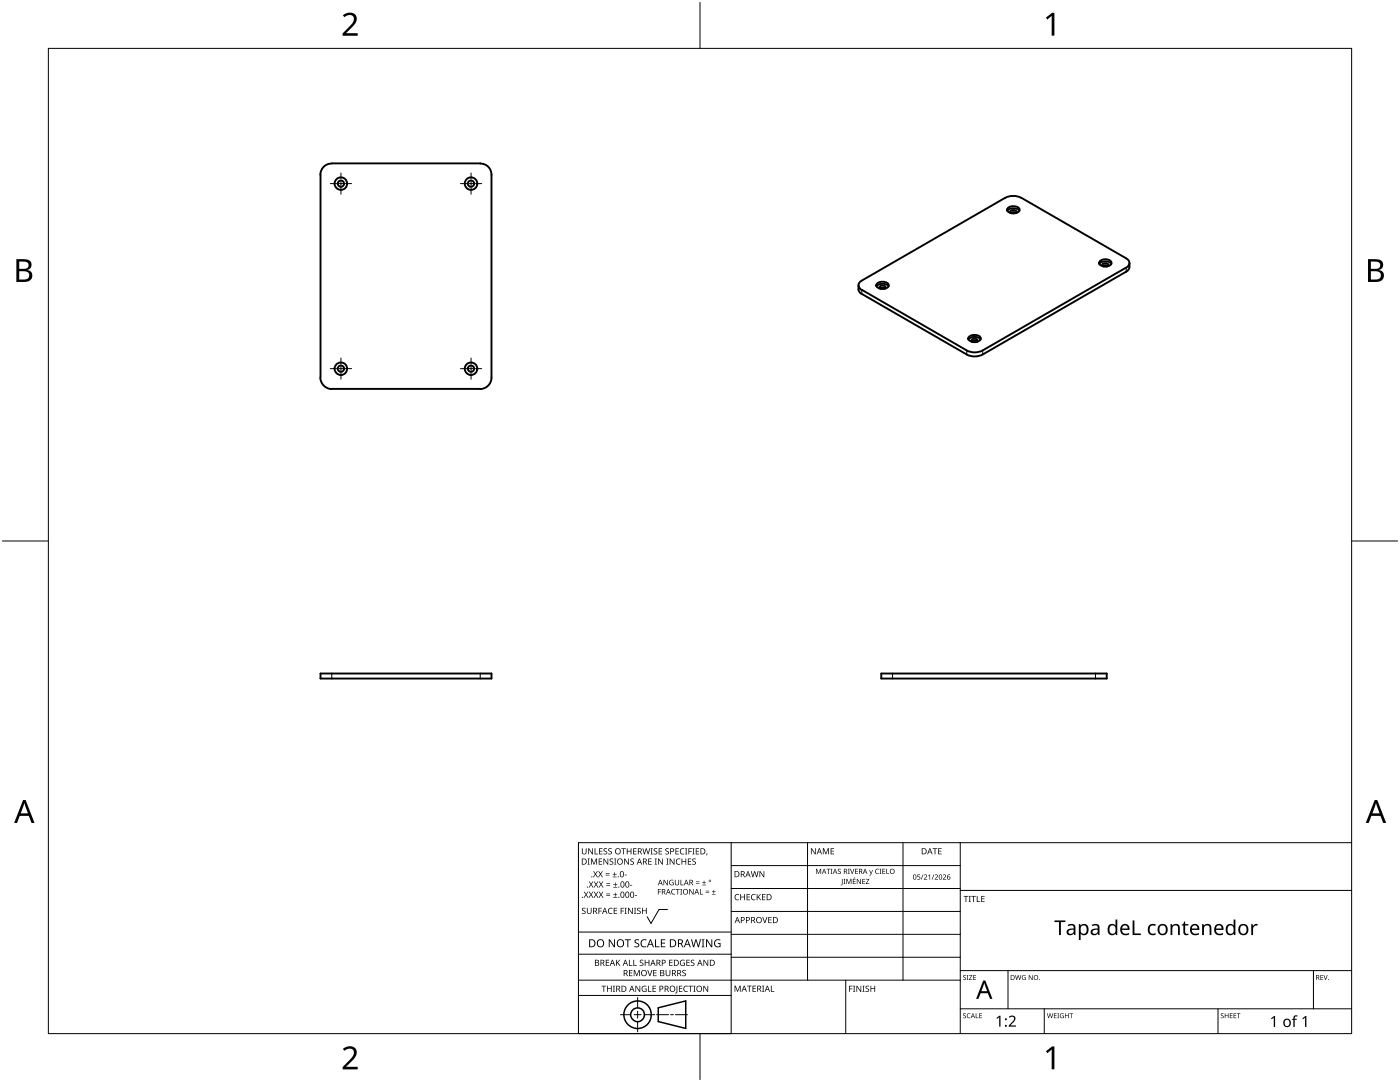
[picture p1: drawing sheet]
<svg xmlns="http://www.w3.org/2000/svg" width="279mm" height="216mm" viewBox="0 0 279 216" stroke-linecap="round" stroke-linejoin="round" font-family="sans-serif">
<g fill="none" stroke="#000" stroke-width=".38">
<path d="M64 34.8v40.5M66.2 32.6a2.25 2.25 0 0 0-2.3 2.3M66.2 32.6h29.6M95.8 32.6a2.2 2.2 0 0 1 2.3 2.3M98.1 34.8v40.6a2.32 2.32 0 0 1-2.3 2.2M200.6 39.5a3.5 3.5 0 0 1 3.2 0M200.6 39.5l-28.6 16.5M203.8 39.5l20.9 12.1a1 1 0 0 1 .7 .9 1 1 0 0 1-.7 .9M171.3 56.9a1.51 1.51 0 0 0 .7 1.8M172 56a1 1 0 0 0-.7 .9 1 1 0 0 0 .7 1M172 58.6l20.9 12.1a3.5 3.5 0 0 0 3.2 0M172 57.8l20.9 12.1"/>
<path d="M174.9 57.2a1.69 1.69 0 0 1 2.4 0M175 56.7a1.5 1.5 0 0 1 2.4 .2 1.44 1.44 0 0 1-2.5 0zM175.6 57.6l.5-.2 .5 .2M175.7 57.6l-.1-.1a.57 .57 0 0 1 .5-.5 .57 .57 0 0 1 .6 .5l-.2 .1M201 42.1a1.64 1.64 0 0 1 2.4 0M201.1 41.6a1.78 1.78 0 0 1 2.3 0l.1 .3a1.48 1.48 0 0 1-2.5 0zM201.7 42.5l.5-.2 .5 .2M201.8 42.5l-.2-.2a.72 .72 0 0 1 1.3 0l-.3 .2M219.4 52.7a1.69 1.69 0 0 1 2.4 0M219.4 52.2a1.44 1.44 0 0 1 2.4 .3 1.44 1.44 0 0 1-2.5 0zM220.1 53.1l.5-.2 .5 .2M220.2 53.2l-.2-.3a.73 .73 0 0 1 1.2 0l-.2 .3"/>
<path d="M224.8 54.2l-28.7 16.5M224.8 53.4l-28.7 16.5M225.4 53.3a1.07 1.07 0 0 1-.7 .9M225.4 52.5v.8M63.9 75.4a2.38 2.38 0 0 0 2.3 2.2M95.8 77.6h-29.6M192.9 69.9a3.5 3.5 0 0 0 3.2 0M193.3 67.7a1.64 1.64 0 0 1 2.4 0M193.3 67.3a1.52 1.52 0 0 1 2.4 .3 1.48 1.48 0 0 1-2.5 0zM194 68.2l.5-.2 .5 .2M194.1 68.2l-.3-.3a.76 .76 0 0 1 1.3 0l-.2 .3M64 134.4h34.1v1h-34.1z"/>
<path d="M175.9 134.4h45v1h-45z"/>
<circle cx="68" cy="36.6" r="1.24"/>
<circle cx="68" cy="36.6" r=".63"/>
<circle cx="94" cy="36.6" r=".62"/>
<circle cx="94" cy="36.6" r="1.25"/>
<circle cx="68" cy="73.6" r="1.24"/>
<circle cx="68" cy="73.6" r=".63"/>
<circle cx="94" cy="73.6" r=".64"/>
<circle cx="94" cy="73.6" r="1.25"/>
</g>
<path d="M172 57.8v.8M224.8 53.4v.8M192.9 69.9v.8M196.1 69.9v.8M66.2 134.4v1M95.8 134.4v1M178.1 134.4v1M218.6 134.4v1" fill="none" stroke="#000" stroke-width=".2"/>
<path d="M9.7 9.7h260v196.5h-260z" fill="none" stroke="#000" stroke-width=".2"/>
<path d="M139.7 .5v9.2M.5 108h9.2M269.7 108h9.2M139.7 206.2v9.2" fill="none" stroke="#000" stroke-width=".2"/>
<g fill="#000">
<path d="M68.4 3.1a1.64 1.64 0 0 1 2.8 .4 2.52 2.52 0 0 1-1.2 2.2l-.9 .9h2.3v.5h-3v-.4l1.2-1.2a1.95 1.95 0 0 0 .9-2.2 1.23 1.23 0 0 0-1.8 .1zM208.7 3.5l1.3-.9h.4v4.5h-.5v-4l-.9 .8zM68.4 209.3a1.64 1.64 0 0 1 2.8 .4 2.52 2.52 0 0 1-1.2 2.2l-.9 1h2.3v.5h-3v-.5l1.2-1.2a1.95 1.95 0 0 0 .9-2.1 1.23 1.23 0 0 0-1.8 .1zM208.7 209.8l1.3-1h.4v4.6h-.5v-4l-.9 .7z"/>
<path d="M3.3 51.7h1.3a1.28 1.28 0 0 1 1.7 1.3 1.04 1.04 0 0 1-.9 .9 1.23 1.23 0 0 1 1 1.5 1.23 1.23 0 0 1-1.5 .9h-1.6zM3.8 54.1v1.7h1a.86 .86 0 0 0 1-.9 .86 .86 0 0 0-1.1-.8zM3.8 52.2v1.4h.9a.78 .78 0 0 0 1-.7 .78 .78 0 0 0-1.1-.7z"/>
<path d="M273 51.7h1.3a1.28 1.28 0 0 1 1.7 1.3 1.04 1.04 0 0 1-.8 .9 1.23 1.23 0 0 1 1 1.5 1.23 1.23 0 0 1-1.6 .9h-1.6zM273.6 54.1v1.7h.9a.86 .86 0 0 0 1.1-.9 .86 .86 0 0 0-1.1-.8zM273.6 52.2v1.4h.8a.78 .78 0 0 0 1-.7 .78 .78 0 0 0-1.1-.7z"/>
<path d="M4.6 159.6h.5l1.8 4.6h-.6l-.6-1.4h-1.8l-.5 1.4h-.6zM4.8 160.2l-.7 2.1h1.5z"/>
<path d="M274.3 159.6h.6l1.7 4.6h-.6l-.5-1.4h-1.8l-.6 1.4h-.5zM274.6 160.2l-.7 2.1h1.4z"/>
</g>
<g fill="none" stroke="#000" stroke-width=".2">
<path d="M145.9 168.1v38.1h-30.5v-38.1h154.3M145.9 172.7h45.7M145.9 177.3h45.7M161.2 168.1v27.5M180.2 168.1v27.5M191.6 168.1v38.1M191.6 177.7h78.1M115.4 198.6h30.5M115.4 195.6h76.2M115.4 190.4h30.5M115.4 186h30.5M127.3 199v2.1"/>
<path d="M133.2 181.5h-1.7l-1.6 2.8-.7-1.4M145.9 181.9h45.7M145.9 186.4h45.7M145.9 191h45.7M168.8 195.6v10.6M191.6 193.7h78.1M201.2 193.7v7.6M262.1 193.7v7.6M123.8 202.5h2.1M126.6 202.5h1.3M127.3 201.8v1.4M127.3 203.8v2.1"/>
<path d="M128.6 202.5h2.1M131 202.5h2.4M133.8 202.5h.6M134.8 202.5h2.4M191.6 201.3h78.1M208.4 201.3v4.9M243.1 201.3v4.9"/>
</g>
<g fill="#000">
<path d="M116.1 169.3h.2v.8a.32 .32 0 0 0 .3 .3 .32 .32 0 0 0 .3-.3v-.8h.2v.8a.47 .47 0 0 1-.5 .4 .47 .47 0 0 1-.5-.5zM116.5 177.9h.2l.3 .5 .3-.5h.1l-.4 .6 .4 .6h-.1l-.3-.5-.4 .5h-.1l.4-.6zM117.3 171.3h.4l-.1 .1v1l.1 .1h-.4l.1-.1v-1zM117.4 169.3h.2l.6 1v-1h.1v1.2h-.1l-.7-1v1h-.1zM117.5 177.9h.2l.3 .5 .3-.5h.1l-.4 .6 .4 .6h-.1l-.4-.5-.3 .5h-.1l.4-.6zM117.5 175.9h.2l.3 .5 .3-.5h.1l-.4 .6 .5 .6h-.2l-.3-.5-.4 .5h-.1l.4-.6zM117.9 171.3h.3l.3 1 .4-1h.3v1.2h-.2v-1l-.4 1h-.1l-.4-1v1h-.2zM118.7 169.3h.1v1h.6v.2h-.7zM118.4 173.8h.1l.3 .5 .3-.5h.2l-.4 .6 .4 .7h-.1l-.4-.6-.3 .6h-.1l.4-.7zM118.5 177.9h.2l.2 .5 .3-.5h.2l-.4 .6 .4 .6h-.1l-.4-.5-.3 .5h-.1l.4-.6zM118.5 175.9h.2l.3 .5 .3-.5h.1l-.4 .6 .4 .6h-.1l-.3-.5-.4 .5h-.1l.4-.6zM119.5 171.3h.7v.1h-.6v.4h.5v.2h-.5v.4h.6v.1h-.7z"/>
<path d="M119.6 169.3h.6v.1h-.5v.4h.5v.1h-.5v.4h.5v.2h-.6zM119.4 173.8h.1l.3 .5 .3-.5h.2l-.4 .6 .4 .7h-.1l-.4-.6-.3 .6h-.2l.5-.7zM119.5 177.9h.1l.3 .5 .3-.5h.2l-.4 .6 .4 .6h-.1l-.4-.5-.3 .5h-.1l.4-.6zM119.5 175.9h.2l.3 .5 .3-.5h.1l-.4 .6 .4 .6h-.1l-.4-.5-.3 .5h-.1l.4-.6zM120.9 174.6h.8v.1h-.8zM120.9 174.2h.8v.1h-.8zM121 178.7h.8v.1h-.8zM121 178.3h.8v.1h-.8zM121 176.6h.8v.1h-.8zM121 176.3h.8v.1h-.8zM120.5 169.4l.4-.1h.3l-.1 .1a.25 .25 0 0 0-.4-.1 .25 .25 0 0 0 0 .4l.4 .3 .1 .2-.3 .3-.5-.1v-.1h.2a.27 .27 0 0 0 .4-.1 .27 .27 0 0 0-.3-.3l-.2-.2zM120.4 171.3h.2l.7 1-.1-1h.2v1.2h-.2l-.6-1v1h-.2z"/>
<path d="M121.4 169.4l.5-.1h.2v.1a.25 .25 0 0 0-.4-.1 .25 .25 0 0 0 0 .4l.4 .3v.2l-.2 .3-.5-.1v-.1h.1a.27 .27 0 0 0 .5-.1 .27 .27 0 0 0-.4-.3l-.2-.2zM122.3 174.9h.8v.2h-.8zM122.4 179h.8v.1h-.8zM122.4 177h.8v.1h-.8zM121.7 171.4l.4-.1 .3 .1-.1 .1a.25 .25 0 0 0-.4-.1 .25 .25 0 0 0 0 .4 .42 .42 0 0 1 .5 .5 .42 .42 0 0 1-.7 .2l-.1-.2 .2 .1a.27 .27 0 0 0 .5-.2 .27 .27 0 0 0-.4-.3l-.2-.2zM122.6 174h.1v.4h.4v.1h-.4v.4h-.1v-.4h-.3v-.1h.3zM122.7 178.1h.1v.4h.4v.1h-.4v.3h-.1v-.3h-.3v-.1h.3zM122.7 176.1h.2v.3h.3v.2h-.3v.3h-.2v-.3h-.3v-.2h.3zM122.6 171.3h.4l-.1 .1v1l.1 .1h-.4l.1-.1v-1zM124 169.3h.9v.1h-.4v1.1h-.1v-1.1h-.4zM124.7 174.5h.4v.2h-.4zM124.6 171.3h.1l.7 1v-1h.1v1.2h-.2l-.6-1v1h-.1z"/>
<path d="M125.7 176.6h.5v.1h-.5zM125.1 169.3h.1v.5h.7v-.5h.1v1.2h-.1v-.6h-.7v.6h-.1zM125.8 171.4l.5-.1 .2 .1v.1a.25 .25 0 0 0-.4-.1 .25 .25 0 0 0 0 .4 .42 .42 0 0 1 .4 .5 .42 .42 0 0 1-.7 .2v-.2l.1 .1a.27 .27 0 0 0 .5-.2 .27 .27 0 0 0-.4-.3l-.2-.2zM126.7 178.6h.4v.2h-.4zM126.4 169.3h.6v.1h-.5v.4h.5v.1h-.5v.4h.5v.2h-.6zM128.2 169.3h.2l.2 1 .3-1h.2l.2 1 .3-1h.1l-.3 1.2h-.1l-.3-1.1-.3 1.1h-.2zM129.4 171.3h.7v.1h-.6v.4h.5v.2h-.5v.4h.6v.1h-.7zM129.8 169.3h.5l-.2 .1v1l.2 .1h-.5l.2-.1v-1zM130.7 171.3h.4l-.1 .1v1l.1 .1h-.4l.1-.1v-1zM130.5 169.4l.4-.1h.3l-.1 .1a.25 .25 0 0 0-.4-.1 .25 .25 0 0 0 0 .4l.4 .3 .1 .2-.2 .3-.6-.1v-.1h.2a.27 .27 0 0 0 .4-.1 .27 .27 0 0 0-.3-.3l-.2-.2zM131.3 177.4h.6v.1h-.5v.4h.5v.1h-.5v.5h-.1zM131.4 169.3h.7v.1h-.5v.4h.5v.1h-.5v.4h.5v.2h-.7z"/>
<path d="M131.3 171.3h.2l.7 1v-1h.1v1.2h-.2l-.6-1v1h-.2zM132.4 175.6h.2l.6 .9v-.9h.1v1h-.2l-.6-.9v.9h-.1zM133 171.3h.4l-.1 .1v1l.1 .1h-.4l.1-.1v-1zM132.8 169.4l.4-.1h.3l-.1 .1a.25 .25 0 0 0-.3-.1 .25 .25 0 0 0 0 .4l.4 .3v.2l-.2 .3-.5-.1v-.1h.1a.27 .27 0 0 0 .5-.1 .27 .27 0 0 0-.4-.3l-.2-.2zM133.7 175.7l.5-.2 .2 .1v.1a.45 .45 0 0 0-.7 .4 .45 .45 0 0 0 .6 .4v-.3h-.2v-.1h.3v.5a.6 .6 0 0 1-.8-.1 .6 .6 0 0 1 .1-.8zM134.1 177.5l.4-.1h.3l-.1 .2a.44 .44 0 0 0-.6 .4 .44 .44 0 0 0 .6 .3 .52 .52 0 0 1-.7 0 .52 .52 0 0 1 .1-.8zM133.6 171.3h.2l.7 1v-1h.1v1.2h-.2l-.6-1v1h-.2zM134.9 177.4h.8v.1h-.4v1h-.1v-1h-.3zM135 171.5l.5-.2 .3 .1-.1 .1a.49 .49 0 0 0-.7 .4 .49 .49 0 0 0 .7 .5 .52 .52 0 0 1-.6 0 .52 .52 0 0 1-.2-.6zM134.8 169.3h.7v.1h-.6v.4h.5v.1h-.5v.4h.6v.2h-.7zM134.7 175.6h.1v.7a.28 .28 0 0 0 .3 .2 .28 .28 0 0 0 .3-.2v-.7h.1v.7a.42 .42 0 0 1-.4 .4 .42 .42 0 0 1-.4-.4zM135.8 175.6h.2v.9h.4v.1h-.6z"/>
<path d="M135.8 177.4h.3l-.1 .1v.9l.1 .1h-.3l.1-.1v-.9zM135.8 169.4l.4-.1h.4l-.1 .1h-.2a.49 .49 0 0 0-.4 .6 .49 .49 0 0 0 .7 .3 .52 .52 0 0 1-.7 .1 .52 .52 0 0 1-.2-.6zM136 171.3h.2v.5h.6v-.5h.1v1.2h-.1v-.5h-.6v.5h-.2zM136.7 169.3h.5l-.2 .1v1l.2 .1h-.5l.2-.1v-1zM137.4 169.3h.7v.1h-.6v.4h.5v.2h-.5v.5h-.1zM137.3 171.3h.7v.1h-.6v.4h.5v.2h-.5v.4h.6v.1h-.7zM137.6 177.4h.1l.6 .9v-.9h.1v1.1h-.1l-.6-.9v.9h-.1zM138.2 169.3h.4l-.1 .1v1l.1 .1h-.4l.1-.1v-1zM138.9 176.2h.7v.1h-.7zM138.9 175.9h.7v.1h-.7zM138.2 171.4l.4-.1 .3 .1-.1 .1a.25 .25 0 0 0-.4-.1 .25 .25 0 0 0 0 .4 .42 .42 0 0 1 .5 .5 .42 .42 0 0 1-.7 .2l-.1-.2 .2 .1a.27 .27 0 0 0 .5-.2 .27 .27 0 0 0-.4-.3l-.2-.2zM138.9 169.3h.6v.1h-.5v.4h.5v.1h-.5v.4h.5v.2h-.6z"/>
<path d="M139.7 177.4h.1v1h.5v.1h-.6zM140.1 176.5h.8v.1h-.8zM140.5 175.7h.1v.3h.3v.2h-.3v.3h-.1v-.3h-.4v-.2h.4zM140.8 178h.7v.2h-.7zM140.8 177.7h.7v.1h-.7zM141 170.3h.2l-.3 .4zM142.1 178.4h.7v.1h-.7zM142.4 177.6h.1v.3h.3v.1h-.3v.3h-.1v-.3h-.3v-.1h.3zM146.8 178.6l.4-.2 .3 .1v.1a.49 .49 0 0 0-.7 .4 .49 .49 0 0 0 .7 .5 .52 .52 0 0 1-.7 0 .52 .52 0 0 1-.2-.6zM147.7 178.4h.2v.5h.6v-.5h.2v1.2h-.2v-.5h-.6v.5h-.2zM149 178.4h.7v.1h-.5v.4h.4v.2h-.4v.4h.5v.1h-.7zM150 178.6l.5-.2 .3 .1-.1 .1a.49 .49 0 0 0-.7 .4 .49 .49 0 0 0 .8 .5 .52 .52 0 0 1-.7 0 .52 .52 0 0 1-.2-.6z"/>
<path d="M149.8 173.8h.2l.3 1.1 .2-1.1h.2l.3 1.1 .2-1.1h.2l-.3 1.2h-.2l-.3-1-.3 1h-.1zM151 178.4h.2v.6l.5-.6h.2l-.5 .5 .5 .7h-.2l-.4-.6-.1 .6h-.2zM151.6 173.8h.1l.7 1v-1h.1v1.2h-.1l-.7-1v1h-.1zM152.1 178.4h.7v.1h-.6v.4h.5v.2h-.5v.4h.6v.1h-.7zM161.8 169.3h.2l.7 1v-1h.1v1.2h-.2l-.6-1v1h-.2zM162.9 173.4h.1l.4 .8 .3-.8h.2v1h-.2l.1-.9-.5 .9-.3-.9v.9h-.1zM164.2 169.3h.2l.4 .9 .4-.9h.2v1.2h-.1v-1.1l-.4 1.1h-.1l-.4-1.1v1.1h-.2zM164.9 173.4h.8v.1h-.3v.9h-.1v-.9h-.4zM165.8 173.4h.3l-.1 .1v.8l.1 .1h-.3l.1-.1v-.8zM165.8 169.3h.6v.1h-.5v.4h.5v.1h-.5v.4h.5v.2h-.6zM167.3 173.5l.3-.1h.2v.1a.24 .24 0 0 0-.3-.1 .24 .24 0 0 0-.1 .3 .24 .24 0 0 0 .3 .2l.1 .1a.33 .33 0 0 1-.2 .4 .33 .33 0 0 1-.4-.2h.1a.26 .26 0 0 0 .3 .1 .26 .26 0 0 0 .1-.3 .26 .26 0 0 0-.4-.1zM168 175.4h.2l-.1 1-.3 .3v-.2l.2-.1z"/>
<path d="M168.3 175.4h.4l-.1 .1v.8l.1 .1h-.4l.2-.1v-.8zM168.9 175.4h.2l.3 .8 .3-.8h.2v1h-.1v-.9l-.4 .9-.4-.9v.9h-.1zM169.2 173.4h.4l-.1 .1v.8l.1 .1h-.4l.1-.1v-.8zM169.6 173.4h.2l.3 .8 .3-.8h.1l-.4 1h-.1zM170.5 175.1h.2l-.3 .2zM170.2 175.4h.6v.1h-.5v.3h.4v.1h-.4v.4h.5v.1h-.6zM170.6 173.4h.6v.1h-.4v.3h.4v.1h-.4v.4h.4v.1h-.6zM171 175.4h.1l.6 .8v-.8h.1v1h-.1l-.6-.9v.9h-.1zM172.1 175.4h.6v.1h-.5v.3h.4v.1h-.4v.4h.5v.1h-.6zM173.5 173.6h.1l.2 .7 .3-.7h.1l-.4 .9-.2 .2-.1-.1 .3-.2zM172.8 175.4h.7l-.6 .9h.6v.1h-.7l.5-.9h-.5zM174.8 173.5l.3-.1h.3l-.3 .1a.42 .42 0 0 0-.3 .5 .42 .42 0 0 0 .6 .2 .48 .48 0 0 1-.7 0 .48 .48 0 0 1 .1-.7z"/>
<path d="M175.5 173.4h.4l-.1 .1v.8l.1 .1h-.4l.2-.1v-.8zM176.1 173.4h.6v.1h-.5v.3h.4v.1h-.4v.4h.5v.1h-.6zM176.9 173.4h.1v.9h.5v.1h-.6zM183.1 174.5h.5v.1h-.4v.3a.34 .34 0 0 1 .4 .2 .34 .34 0 0 1-.1 .4 .34 .34 0 0 1-.5-.1 .27 .27 0 0 0 .4 .1 .27 .27 0 0 0 .1-.4 .27 .27 0 0 0-.4-.1zM184.2 174.5h.1l-.4 1h-.1zM184.4 174.6a.37 .37 0 0 1 .6 0 .37 .37 0 0 1-.3 .6l-.2 .2h.5v.1h-.6l.2-.4a.27 .27 0 0 0 .3-.3 .27 .27 0 0 0-.4-.2zM185.2 174.7l.4-.2v1h-.1v-.9l-.2 .2zM186.3 174.5h.2l-.4 1h-.2zM186.1 169.3h.9v.1h-.3v1.1h-.2v-1.1h-.4zM186.5 174.6a.37 .37 0 0 1 .6 0 .37 .37 0 0 1-.2 .6l-.2 .2h.5v.1h-.7l.3-.4a.27 .27 0 0 0 .3-.3 .27 .27 0 0 0-.4-.2zM187.2 169.3h.7v.1h-.5v.4h.5v.1h-.5v.4h.5v.2h-.7zM188.2 174.6a.37 .37 0 0 1 .6 0 .37 .37 0 0 1-.3 .6l-.2 .2h.5v.1h-.6l.2-.4a.27 .27 0 0 0 .3-.3 .27 .27 0 0 0-.4-.2z"/>
<path d="M192.3 178.8h.9v.1h-.3v1.1h-.2v-1.1h-.4zM193.3 178.8h.5l-.2 .1v1l.2 .1h-.5l.2-.1v-1zM193.8 178.8h1v.1h-.4v1.1h-.2v-1.1h-.4zM194.9 178.8h.2v1.1h.5v.1h-.7zM195.8 178.8h.7v.1h-.5v.4h.5v.1h-.5v.5h.5v.1h-.7zM116.2 181.3l.4-.2 .3 .1-.1 .1a.25 .25 0 0 0-.4-.1 .25 .25 0 0 0 0 .4l.4 .2 .1 .3-.3 .3-.5-.1v-.1h.2a.27 .27 0 0 0 .4-.1 .27 .27 0 0 0-.3-.3l-.2-.2zM117.1 181.1h.2v.8a.32 .32 0 0 0 .3 .3 .32 .32 0 0 0 .3-.3v-.8h.2v.8a.47 .47 0 0 1-.5 .5 .47 .47 0 0 1-.5-.5zM119.4 181.1h.7v.2h-.5v.4h.5v.1h-.5v.6h-.2zM120 196.7h1v.1h-.4v1.1h-.2v-1.1h-.4zM120.9 191.5h.7v.1h-.5v.4h.4v.2h-.4v.4h.5v.1h-.7zM121.5 181.3l.4-.2 .4 .1-.1 .1a.49 .49 0 0 0-.7 .5 .49 .49 0 0 0 .7 .4 .52 .52 0 0 1-.6 .1 .52 .52 0 0 1-.3-.6zM121.1 196.7h.2v.5h.6v-.5h.2v1.2h-.2v-.6h-.6v.6h-.2z"/>
<path d="M121.5 187.4h.2l.9 1.3v-1.3h.1v1.6h-.2l-.8-1.3v1.3h-.2zM122.3 196.7h.4l-.1 .1v1l.1 .1h-.4l.2-.1v-1zM122.5 181.1h.7v.2h-.6v.4h.5v.1h-.5v.4h.6v.2h-.7zM122.9 191.5h.2v.6l.5-.6h.2l-.5 .5 .5 .7h-.2l-.4-.6-.1 .6h-.2zM123.9 181.1h.6v.2h-.5v.4h.5v.1h-.5v.6h-.1zM124.7 181.1h.4l-.2 .2v.9l.2 .2h-.4l.1-.2v-.9zM124.7 187.4h1.2v.2h-.5v1.4h-.2v-1.4h-.5zM125.5 191.5h.2v1.1h.5v.1h-.7zM125.5 193.6h.7v.1h-.5v.4h.5v.1h-.5v.4h.5v.2h-.7zM125.3 181.1h.2l.7 1.1-.1-1.1h.2v1.3h-.2l-.6-1v1h-.2zM126.4 191.5h.2v1.1h.5v.1h-.7zM126.5 181.1h.5l-.2 .2v.9l.2 .2h-.5l.2-.2v-.9z"/>
<path d="M126.5 193.6h.2l.4 1 .4-1h.2v1.2h-.2v-1.1l-.4 1.1h-.1l-.4-1.1v1.1h-.1zM126.7 187.6l.3-.2 .6 .1-.2 .1a.33 .33 0 0 0-.6 .2 .33 .33 0 0 0 .4 .4 .47 .47 0 0 1 .4 .6 .47 .47 0 0 1-.7 .2h-.3v-.2h.2a.35 .35 0 0 0 .6-.2 .35 .35 0 0 0-.5-.4l-.3-.2zM126.8 196.7h.2l.6 1v-1h.2v1.2h-.2l-.7-1 .1 1h-.2zM127.2 181.3l.4-.2 .3 .1-.1 .1a.25 .25 0 0 0-.4-.1 .25 .25 0 0 0 0 .4l.4 .2 .1 .3-.3 .3-.5-.1v-.1h.2a.27 .27 0 0 0 .4-.1 .27 .27 0 0 0-.3-.3l-.2-.2zM127.7 191.6l.5-.1 .2 .1v.1a.25 .25 0 0 0-.4-.1 .25 .25 0 0 0 0 .4l.4 .2v.3l-.2 .2h-.5v-.2l.1 .1a.27 .27 0 0 0 .5-.2 .27 .27 0 0 0-.4-.3l-.2-.2zM128 187.6l.6-.2 .4 .1v.2a.64 .64 0 0 0-1 .5 .64 .64 0 0 0 1 .6v.2a.83 .83 0 0 1-1.1-.3 .83 .83 0 0 1 .1-1.1zM128.2 196.8l.6-.1 .2 .1v.1a.5 .5 0 0 0-.8 .4 .5 .5 0 0 0 .7 .5v-.4h-.3v-.1h.4v.6a.66 .66 0 0 1-.8-.2 .66 .66 0 0 1 0-.9zM128.1 181.1h.2v.6h.6v-.6h.2v1.3h-.2v-.6h-.6v.6h-.2zM129.2 193.6h.1l.4 1 .3-1h.2l-.4 1.2h-.2zM129.3 196.7h.2v1.1h.5v.1h-.7zM128.7 191.5h.1v.5h.6v-.5h.2v1.2h-.2v-.5h-.6v.5h-.1zM130.7 187.4h.2v1.4h.7v.2h-.9z"/>
<path d="M130.2 196.7h.7v.1h-.5v.4h.5v.1h-.5v.5h.5v.1h-.7zM130.4 193.6h.6v.1h-.5v.4h.5v.1h-.5v.4h.5v.2h-.6zM131.9 187.4h.9v.2h-.7v.5h.6v.2h-.6v.5h.7v.2h-.9zM132.8 193.6h.2v.7a.32 .32 0 0 0 .3 .4 .32 .32 0 0 0 .3-.4v-.7h.2v.7a.47 .47 0 0 1-.5 .5 .47 .47 0 0 1-.5-.5zM133.5 191.5h.7v.1h-.5v.4h.5v.2h-.5v.4h.5v.1h-.7zM135 196.7h.2v1.3l-.1 .2h-.3l-.1-.1 .3-.2zM135.5 196.7h.7v.1h-.5v.4h.4v.1h-.4v.5h.5v.1h-.7zM135.8 191.7l.5-.2 .4 .1-.1 .1a.5 .5 0 0 0-.8 .4 .5 .5 0 0 0 .7 .5v-.4h-.2v-.1h.4v.6a.66 .66 0 0 1-.9-.1 .66 .66 0 0 1 0-.9zM136.2 193.7l.4-.2 .3 .1-.1 .1a.25 .25 0 0 0-.4-.1 .25 .25 0 0 0 0 .4 .42 .42 0 0 1 .5 .6 .42 .42 0 0 1-.7 .2l-.1-.2h.2a.27 .27 0 0 0 .5-.1 .27 .27 0 0 0-.4-.3l-.2-.2zM136.5 196.8l.5-.1 .3 .1-.1 .1a.49 .49 0 0 0-.7 .4 .49 .49 0 0 0 .8 .4 .52 .52 0 0 1-.7 .1 .52 .52 0 0 1-.2-.6zM137 191.5h.7v.1h-.6v.4h.5v.2h-.5v.4h.6v.1h-.7zM137.4 196.7h.9v.1h-.4v1.1h-.1v-1.1h-.4z"/>
<path d="M137.9 191.6l.4-.1 .3 .1-.1 .1a.25 .25 0 0 0-.4-.1 .25 .25 0 0 0 0 .4l.4 .2 .1 .3-.2 .2h-.6v-.2l.2 .1a.27 .27 0 0 0 .5-.2 .27 .27 0 0 0-.4-.3l-.2-.2zM138.4 196.7h.4l-.1 .1v1l.1 .1h-.4l.1-.1v-1zM137.9 187.4h.2l.3 1.4 .4-1.4h.2l.4 1.4 .3-1.4h.2l-.4 1.6h-.2l-.4-1.3-.4 1.3h-.2zM140 187.4h.6l-.2 .2v1.3l.2 .1h-.6l.2-.1v-1.3zM140.4 196.7h.1l.7 1v-1h.1v1.2h-.1l-.7-1v1h-.1zM140.4 191.5h.2l.6 1v-1h.1v1.2h-.1l-.7-1v1h-.1zM140.9 187.4h.2l.9 1.3v-1.3h.2v1.6h-.3l-.8-1.3v1.3h-.2zM142.7 187.6l.7-.2 .4 .1-.1 .2a.65 .65 0 0 0-1 .5 .65 .65 0 0 0 .9 .6v-.4h-.3v-.2h.5v.7a.86 .86 0 0 1-1.1-.1 .86 .86 0 0 1 0-1.2zM146.6 196.7h.2l.4 1 .4-1h.2v1.2h-.1v-1.1l-.4 1.1h-.2l-.4-1.1v1.1h-.1zM149.1 196.7h.9v.1h-.4v1.1h-.1v-1.1h-.4zM150.2 196.7h.7v.1h-.6v.4h.5v.1h-.5v.5h.6v.1h-.7zM152.1 183h.2l.3 1 .4-1h.2l-.5 1.2h-.1z"/>
<path d="M152.1 196.7h.4l-.1 .1v1l.1 .1h-.4l.1-.1v-1zM153.8 196.7h.2v1.1h.5v.1h-.7zM153.3 183h.7v.1h-.5v.4h.5v.1h-.5v.5h.5v.1h-.7zM169.5 196.7h.6v.1h-.5v.5h.5v.1h-.5v.5h-.1zM170.2 196.7h.5l-.2 .1v1l.2 .1h-.5l.2-.1v-1zM170.9 196.7h.2l.6 1v-1h.2v1.2h-.2l-.6-1v1h-.2zM172.1 196.7h.5l-.2 .1v1l.2 .1h-.5l.2-.1v-1zM172.8 196.8l.4-.1h.2v.2a.25 .25 0 0 0-.4-.1 .25 .25 0 0 0 0 .4l.4 .2 .1 .3-.3 .2h-.5v-.2l.2 .1a.27 .27 0 0 0 .4-.2 .27 .27 0 0 0-.3-.3l-.3-.2zM173.7 196.7h.2v.5h.6v-.5h.2v1.2h-.2v-.6h-.6v.6h-.2zM192.2 194.7l.4-.1h.2l-.1 .1a.24 .24 0 0 0-.3 0 .24 .24 0 0 0-.1 .3 .24 .24 0 0 0 .4 .1l.1 .1-.1 .3h-.4l-.1-.1a.24 .24 0 0 0 .3 .1 .24 .24 0 0 0 .1-.3l-.4-.3zM192.9 194.6h.4l-.1 .1v.7l.1 .1h-.4l.1-.1v-.7zM193.4 194.6h.6l-.5 .8h.6v.1h-.7l.5-.8h-.5z"/>
<path d="M194.2 194.6h.6v.1h-.4v.3h.4v.1h-.4v.3h.4v.1h-.6zM202.6 194.6h.1l.2 .8 .2-.8h.2l.2 .8 .2-.8h.1l-.2 .9h-.2l-.2-.8-.2 .8h-.2zM204.1 194.7l.3-.1h.3l-.1 .1a.4 .4 0 0 0-.6 .4 .4 .4 0 0 0 .6 .3v-.3l-.2-.1h.3v.5a.53 .53 0 0 1-.7-.1 .53 .53 0 0 1 .1-.7zM205.3 194.6h.2l.5 .8v-.8h.1v.9h-.2l-.5-.8v.8h-.1zM210.4 183.7h2.2v.3h-.9v2.6h-.4v-2.6h-.9zM226 183.7h.4v2.6h1.3v.3h-1.7zM229.3 184.7l.4-.3h.5l.5 .1-.2 .3a.8 .8 0 0 0-1.1 .7 .8 .8 0 0 0 1.1 .7h.1v.3a1.12 1.12 0 0 1-1.4-.3 1.12 1.12 0 0 1 0-1.4zM233.6 184.4h.3l.1 .3a.83 .83 0 0 1 .9-.3 .83 .83 0 0 1 .6 .8v1.4h-.4v-1.4a.59 .59 0 0 0-.7-.5 .59 .59 0 0 0-.4 .7v1.2h-.4zM236.3 183.9h.2v.5h.7v.3h-.7v1.2l.2 .4h.5v.3a.67 .67 0 0 1-1-.7v-1.2h-.3v-.2l.3-.1zM239.9 184.4h.3l.1 .3a.83 .83 0 0 1 .9-.3 .83 .83 0 0 1 .6 .8v1.4h-.4v-1.4a.59 .59 0 0 0-.7-.5 .59 .59 0 0 0-.4 .7v1.2h-.4zM249.7 184.4h.3l.1 .4 .3-.4h.6l-.1 .3h-.4l-.3 .3-.1 1.6h-.4zM263.5 194.6h.6v.1h-.5v.3h.4v.1h-.4v.3h.5v.1h-.6z"/>
<path d="M264.1 194.6h.2l.2 .8 .3-.8h.2l-.4 .9h-.1zM192.2 202.3l.4-.1h.2l-.1 .1a.24 .24 0 0 0-.3 0 .24 .24 0 0 0-.1 .3 .24 .24 0 0 0 .4 .1l.1 .2-.1 .2-.4 .1-.1-.2a.24 .24 0 0 0 .3 .1 .24 .24 0 0 0 .1-.3l-.4-.2zM193.1 202.3l.6-.1-.3 .1a.4 .4 0 0 0-.3 .5 .4 .4 0 0 0 .5 .2 .46 .46 0 0 1-.6 0 .46 .46 0 0 1 .1-.7zM194.7 202.2h.1v.8h.5v.2h-.6zM195.4 202.2h.6v.1h-.4v.3h.4v.1h-.4v.4h.4v.1h-.6zM198.9 203.1l.5-.4h.3v2.2h-.3v-1.9l-.4 .3zM201.3 202.9a.76 .76 0 0 1 1.2 0 .76 .76 0 0 1-.3 1.1l-.6 .6h1.1v.3h-1.4v-.3l.8-.8a.52 .52 0 0 0 .2-.8 .52 .52 0 0 0-.8 .1zM209 202.2h.1l.2 .8 .2-.8h.1l.3 .8 .2-.8h.1l-.3 1h-.1l-.2-.9-.3 .9h-.1zM210.3 202.2h.6v.1h-.4v.3h.3v.1h-.3v.4h.4v.1h-.6zM211 202.2h.4l-.2 .1v.8l.2 .1h-.4l.1-.1v-.8zM211.6 202.3l.7-.1-.1 .1a.4 .4 0 0 0-.6 .4 .4 .4 0 0 0 .6 .3v-.2l-.2-.2h.3v.5a.53 .53 0 0 1-.7-.1 .53 .53 0 0 1 0-.7zM212.5 202.2h.2v.4h.5v-.4h.1v1h-.1v-.5h-.5v.5h-.2z"/>
<path d="M213.4 202.2h.8v.1h-.3v.9h-.2v-.9h-.3zM243.7 202.3l.3-.1h.2v.1a.24 .24 0 0 0-.3 0 .24 .24 0 0 0-.1 .3 .24 .24 0 0 0 .3 .1l.1 .2-.1 .2-.4 .1-.1-.2a.24 .24 0 0 0 .4 .1 .24 .24 0 0 0 0-.3l-.3-.2zM244.4 202.2h.2v.4h.5v-.4h.1v1h-.1v-.5h-.5v.5h-.2zM245.4 202.2h.6v.1h-.4v.3h.4v.1h-.4v.4h.4v.1h-.6zM246.2 202.2h.5v.1h-.4v.3h.4v.1h-.4v.4h.4v.1h-.5zM246.8 202.2h.8v.1h-.3v.9h-.2v-.9h-.3zM253.7 203.2l.6-.5h.2v2.2h-.3v-1.9l-.4 .4zM258.2 202.7l.3-.1h.5l-.1 .3-.4-.1-.1 .2v.3h.4v.2h-.4v1.4h-.3v-1.4h-.3l.3-.2zM259.9 203.2l.6-.5h.2v2.2h-.2v-1.9l-.5 .4z"/>
<path d="M116.1 171.3h.4a.61 .61 0 0 1 .6 .6 .61 .61 0 0 1-.6 .6h-.4zM116.3 171.4v1h.1a.48 .48 0 0 0 .5-.5 .48 .48 0 0 0-.4-.5z"/>
<path d="M122.7 169.9a.61 .61 0 0 1 1.2 0 .61 .61 0 0 1-1.2 0zM123 169.5a.47 .47 0 0 0-.1 .7 .47 .47 0 0 0 .8 0v-.1a.45 .45 0 0 0-.1-.6 .45 .45 0 0 0-.6 0z"/>
<path d="M123.1 171.9a.61 .61 0 0 1 1.2 0 .61 .61 0 0 1-1.2 0zM123.5 171.5l-.2 .4a.45 .45 0 0 0 .7 .4 .45 .45 0 0 0 0-.8l-.2-.1z"/>
<path d="M123.9 173.9a.51 .51 0 0 1 .6 .1 .51 .51 0 0 1 0 .7 .44 .44 0 0 1-.6 .3 .44 .44 0 0 1-.2-.6zM123.9 174v.1a.48 .48 0 0 0 .3 .8 .53 .53 0 0 0 .2-.5 .53 .53 0 0 0-.4-.4z"/>
<path d="M124 178a.44 .44 0 0 1 .5 0 .44 .44 0 0 1 .1 .5 .46 .46 0 0 1-.4 .7 .46 .46 0 0 1-.4-.7zM124.1 178.1l-.1 .2a.45 .45 0 0 0 .3 .7 .53 .53 0 0 0 .2-.5 .53 .53 0 0 0-.4-.4z"/>
<path d="M124 176a.44 .44 0 0 1 .5 0 .44 .44 0 0 1 .1 .5 .46 .46 0 0 1-.4 .6 .46 .46 0 0 1-.4-.7zM124.1 176.1l-.1 .4a.31 .31 0 0 0 .2 .5 .31 .31 0 0 0 .3-.5l-.1-.4z"/>
<path d="M124.9 178a.5 .5 0 0 1 .7 .1 .5 .5 0 0 1 0 .6 .44 .44 0 0 1-.6 .4 .44 .44 0 0 1-.2-.6zM125 178.1a.48 .48 0 0 0-.1 .6 .48 .48 0 0 0 .4 .3l.1-.8-.2-.2z"/>
<path d="M124.9 176a.44 .44 0 0 1 .6 0 .44 .44 0 0 1 .1 .5 .46 .46 0 0 1-.5 .6 .46 .46 0 0 1-.3-.7zM125 176.1l-.1 .4a.31 .31 0 0 0 .3 .5 .31 .31 0 0 0 .2-.5v-.4z"/>
<path d="M125.9 178a.5 .5 0 0 1 .6 .1 .5 .5 0 0 1 0 .6 .44 .44 0 0 1-.5 .4 .44 .44 0 0 1-.2-.6zM126 178.1l-.1 .1a.48 .48 0 0 0 .4 .8 .53 .53 0 0 0 .2-.5 .53 .53 0 0 0-.5-.4z"/>
<path d="M127.3 169.3h.3a.35 .35 0 0 1 .5 .2 .35 .35 0 0 1-.3 .4l.4 .6h-.2l-.3-.5h-.3v.5h-.1zM127.4 169.4v.4h.2a.23 .23 0 0 0 .3-.2 .23 .23 0 0 0-.3-.2z"/>
<path d="M127.5 171.3h.2l.4 1.2h-.1l-.2-.4h-.4l-.2 .4h-.1zM127.6 171.5l-.2 .5h.4z"/>
<path d="M128.3 171.3h.3a.35 .35 0 0 1 .5 .2 .35 .35 0 0 1-.3 .5l.4 .5h-.2l-.3-.5h-.2v.5h-.2zM128.5 171.4v.5h.1a.23 .23 0 0 0 .3-.2 .23 .23 0 0 0-.3-.3z"/>
<path d="M131.7 175.5h.1l.5 1.1h-.2l-.1-.3h-.4l-.2 .3h-.1zM131.8 175.7l-.2 .5h.4z"/>
<path d="M132.1 177.4h.3a.31 .31 0 0 1 .4 .2 .31 .31 0 0 1-.2 .4l.3 .5h-.2l-.3-.5h-.2v.5h-.1zM132.2 177.5v.4h.2a.21 .21 0 0 0 .2-.2 .21 .21 0 0 0-.2-.2z"/>
<path d="M133.3 177.4h.1l.5 1.1h-.2l-.1-.4h-.4l-.2 .4h-.1zM133.4 177.5l-.2 .5h.4z"/>
<path d="M133.8 169.3h.6l.1 .2-.1 .4-.5 .1v.5h-.1zM133.9 169.4v.5a.29 .29 0 0 0 .5-.3 .29 .29 0 0 0-.5-.2z"/>
<path d="M136.9 175.5h.1l.4 1.1h-.1l-.1-.3h-.5l-.1 .3h-.1zM137 175.7l-.2 .5h.3z"/>
<path d="M136.2 177.9a.55 .55 0 0 1 1.1 0 .55 .55 0 0 1-1.1 0zM136.4 177.9a.45 .45 0 0 0 .9 0 .45 .45 0 0 0-.9 0z"/>
<path d="M137.6 175.6h.3a.31 .31 0 0 1 .4 .2 .31 .31 0 0 1-.2 .4l.3 .4h-.2l-.2-.4h-.3v.4h-.1zM137.7 175.7v.4h.2a.21 .21 0 0 0 .3-.2 .21 .21 0 0 0-.3-.2z"/>
<path d="M139 177.4h.1l.4 1.1h-.1l-.1-.4h-.5l-.1 .4h-.1zM139.1 177.5l-.2 .5h.3z"/>
<path d="M139.8 169.3h.4a.54 .54 0 0 1 .6 .6 .56 .56 0 0 1-.7 .6h-.3zM140 169.4v.9h.1a.48 .48 0 0 0 .5-.4 .48 .48 0 0 0-.4-.5z"/>
<path d="M141.4 175.8a.25 .25 0 0 1 .5 0 .25 .25 0 0 1-.5 0zM141.5 175.8a.15 .15 0 0 0 .3 0 .15 .15 0 0 0-.3 0z"/>
<path d="M146.6 173.8h.4a.61 .61 0 0 1 .6 .6 .61 .61 0 0 1-.7 .6h-.3zM146.8 174v.9h.1a.43 .43 0 0 0 .5-.5 .41 .41 0 0 0-.4-.4z"/>
<path d="M147.8 173.8h.4a.35 .35 0 0 1 .4 .3 .35 .35 0 0 1-.2 .4l.3 .5h-.2l-.3-.5h-.2v.5h-.2zM148 174v.4h.2a.23 .23 0 0 0 .3-.2 .23 .23 0 0 0-.3-.2z"/>
<path d="M149.2 173.8h.1l.5 1.2h-.1l-.2-.3h-.5l-.1 .3h-.2zM149.3 174l-.2 .5h.4z"/>
<path d="M153 178.4h.4a.55 .55 0 0 1 .6 .6 .56 .56 0 0 1-.6 .6h-.4zM153.2 178.5v1h.1a.48 .48 0 0 0 .5-.5 .48 .48 0 0 0-.4-.5z"/>
<path d="M163.4 169.2h.2l.5 1.3h-.2l-.2-.4h-.4l-.2 .4h-.1zM163.5 169.4l-.2 .6h.4z"/>
<path d="M164.4 173.4h.1l.4 1h-.1l-.1-.3h-.4l-.2 .3h-.1zM164.5 173.5l-.2 .5h.3z"/>
<path d="M166.6 173.4h.1l.4 1h-.1l-.1-.3h-.4l-.2 .3h-.1zM166.7 173.5l-.2 .5h.3z"/>
<path d="M168.4 173.4h.3a.29 .29 0 0 1 .4 .2 .29 .29 0 0 1-.2 .3l.2 .5h-.1l-.3-.4h-.2v.4h-.1zM168.5 173.5v.4h.2a.2 .2 0 0 0 .2-.2 .2 .2 0 0 0-.2-.2z"/>
<path d="M171.4 173.4h.3a.29 .29 0 0 1 .4 .2 .29 .29 0 0 1-.2 .3l.3 .5h-.2l-.2-.4h-.2v.4h-.2zM171.6 173.5v.4h.1a.2 .2 0 0 0 .3-.2 .2 .2 0 0 0-.3-.2z"/>
<path d="M172.6 173.4h.1l.4 1h-.1l-.2-.3h-.4l-.1 .3h-.1zM172.6 173.5l-.1 .5h.3z"/>
<path d="M177.5 173.9a.51 .51 0 0 1 1 0 .51 .51 0 0 1-1 0zM177.7 173.9a.4 .4 0 0 0 .8 0 .4 .4 0 0 0-.8 0z"/>
<path d="M182.3 174.6h.4l.2 .5a.38 .38 0 0 1-.5 .4 .38 .38 0 0 1-.2-.6zM182.4 174.6l-.1 .2a.38 .38 0 0 0 .3 .6 .41 .41 0 0 0 .2-.5 .41 .41 0 0 0-.4-.3z"/>
<path d="M184 169.3h.3a.61 .61 0 0 1 .6 .6 .61 .61 0 0 1-.6 .6h-.3zM184.1 169.4v.9h.2a.43 .43 0 0 0 .5-.4 .41 .41 0 0 0-.5-.5z"/>
<path d="M185.5 169.2h.1l.5 1.3h-.1l-.2-.4h-.5l-.1 .4h-.2zM185.6 169.4l-.2 .6h.4z"/>
<path d="M187.5 174.6l.1-.1a.51 .51 0 0 1 .4 .5 .51 .51 0 0 1-.5 .5l-.1-.4zM187.6 174.6l-.1 .2a.38 .38 0 0 0 .3 .6 .41 .41 0 0 0 .1-.5 .41 .41 0 0 0-.3-.3z"/>
<path d="M189.1 174.6l.5-.1-.4 .2-.1 .3a.33 .33 0 0 1 .5 .1 .33 .33 0 0 1-.2 .5 .33 .33 0 0 1-.4-.4zM189.1 175.2a.25 .25 0 0 0 .5 0 .25 .25 0 0 0-.5 0z"/>
<path d="M118.4 181.1h.3a.35 .35 0 0 1 .4 .3 .35 .35 0 0 1-.2 .4l.3 .6h-.1l-.3-.5h-.3v.5h-.1zM118.5 181.3v.4h.2a.23 .23 0 0 0 .3-.2 .23 .23 0 0 0-.3-.2z"/>
<path d="M118.7 191.5h.4a.31 .31 0 0 1 .4 .2 .31 .31 0 0 1-.2 .4 .33 .33 0 0 1 .3 .4 .33 .33 0 0 1-.4 .2h-.5zM118.9 192.2v.4h.2a.23 .23 0 0 0 .3-.2 .23 .23 0 0 0-.3-.2zM118.9 191.6v.4h.2a.21 .21 0 0 0 .3-.2 .21 .21 0 0 0-.3-.2z"/>
<path d="M117.6 187.4h.5a.71 .71 0 0 1 .7 .8 .73 .73 0 0 1-.8 .8h-.4zM117.8 187.6v1.2h.2a.56 .56 0 0 0 .6-.6 .54 .54 0 0 0-.6-.6z"/>
<path d="M119.8 191.5h.4a.35 .35 0 0 1 .4 .3 .35 .35 0 0 1-.2 .4l.3 .5h-.2l-.3-.5h-.2v.5h-.2zM120 191.6v.5h.2a.23 .23 0 0 0 .3-.2 .23 .23 0 0 0-.3-.3z"/>
<path d="M119.3 187.6a.74 .74 0 0 1 .9-.1 .74 .74 0 0 1 .4 .7 .77 .77 0 0 1-1.1 .8 .77 .77 0 0 1-.3-1.3zM119.5 187.7l-.2 .5a.56 .56 0 0 0 .7 .6 .56 .56 0 0 0 .3-.9 .51 .51 0 0 0-.8-.2z"/>
<path d="M120.6 181.1h.2l.4 1.3h-.1l-.2-.4h-.4l-.2 .4h-.1zM120.7 181.3l-.2 .6h.4z"/>
<path d="M122.2 191.5h.1l.5 1.2h-.2l-.1-.3h-.5l-.2 .3h-.1zM122.2 191.7l-.2 .5h.4z"/>
<path d="M123 196.7h.3a.35 .35 0 0 1 .4 .2 .35 .35 0 0 1-.2 .5l.3 .5h-.1l-.3-.5h-.3v.5h-.1zM123.1 196.8v.5h.2a.23 .23 0 0 0 .3-.3 .23 .23 0 0 0-.3-.2z"/>
<path d="M123.3 187.6a.74 .74 0 0 1 .8-.1 .74 .74 0 0 1 .5 .7 .77 .77 0 0 1-1.1 .8 .77 .77 0 0 1-.3-1.3zM123.5 187.7l-.2 .5a.56 .56 0 0 0 .7 .6 .56 .56 0 0 0 .3-.9 .51 .51 0 0 0-.8-.2z"/>
<path d="M124.5 193.6h.3a.35 .35 0 0 1 .4 .2 .35 .35 0 0 1-.2 .4l.3 .6h-.1l-.3-.5h-.3v.5h-.1zM124.6 193.7v.4h.2a.23 .23 0 0 0 .3-.2 .23 .23 0 0 0-.3-.2z"/>
<path d="M124 196.7h.4a.54 .54 0 0 1 .6 .6 .56 .56 0 0 1-.6 .6h-.4zM124.2 196.8v1h.2a.48 .48 0 0 0 .5-.5 .48 .48 0 0 0-.5-.5z"/>
<path d="M124.7 191.5h.2l.4 1.2h-.1l-.2-.3h-.4l-.2 .3h-.1zM124.8 191.7l-.2 .5h.4z"/>
<path d="M126 196.7h.2l.4 1.2h-.1l-.2-.4h-.4l-.2 .4h-.1zM126.1 196.8l-.2 .6h.4z"/>
<path d="M127.9 194.2a.61 .61 0 0 1 1.2 0 .61 .61 0 0 1-1.2 0zM128.2 193.8l-.1 .4a.45 .45 0 0 0 .7 .4 .45 .45 0 0 0 0-.8l-.2-.1z"/>
<path d="M129.7 187.4h.2l.6 1.6h-.2l-.2-.5h-.6l-.2 .5h-.2zM129.8 187.6l-.2 .7h.5z"/>
<path d="M130.2 191.5h.2l.5 1.2h-.2l-.2-.3h-.4l-.2 .3h-.1zM130.3 191.7l-.2 .5h.4z"/>
<path d="M131 191.5h.4a.35 .35 0 0 1 .4 .3 .35 .35 0 0 1-.2 .4l.3 .5h-.2l-.3-.5h-.2v.5h-.2zM131.2 191.6v.5h.2a.23 .23 0 0 0 .2-.2 .23 .23 0 0 0-.3-.3z"/>
<path d="M131.8 193.6h.3a.31 .31 0 0 1 .4 .1 .31 .31 0 0 1-.2 .4 .33 .33 0 0 1 .3 .4 .33 .33 0 0 1-.4 .3h-.4zM131.9 194.2v.4h.3a.23 .23 0 0 0 .2-.2 .23 .23 0 0 0-.3-.2zM131.9 193.7v.4h.2a.21 .21 0 0 0 .3-.2 .21 .21 0 0 0-.3-.2z"/>
<path d="M131.6 196.7h.5l.3 .3-.1 .3-.5 .1v.5h-.2zM131.8 196.8v.5a.29 .29 0 0 0 .4-.2 .29 .29 0 0 0-.4-.3z"/>
<path d="M132.6 196.7h.4a.35 .35 0 0 1 .4 .2 .35 .35 0 0 1-.2 .5l.3 .5h-.2l-.3-.5h-.2v.5h-.2zM132.8 196.8v.5h.2a.23 .23 0 0 0 .3-.3 .23 .23 0 0 0-.3-.2z"/>
<path d="M132.1 191.5h.5l.2 .3-.1 .4-.5 .1v.4h-.1zM132.2 191.6v.5a.29 .29 0 0 0 .5-.2 .29 .29 0 0 0-.5-.3z"/>
<path d="M134.1 193.6h.3a.35 .35 0 0 1 .5 .2 .35 .35 0 0 1-.3 .4l.4 .6h-.2l-.3-.5h-.2v.5h-.2zM134.3 193.7v.4h.1a.23 .23 0 0 0 .3-.2 .23 .23 0 0 0-.3-.2z"/>
<path d="M133.5 197.3a.65 .65 0 0 1 1.3 0 .65 .65 0 0 1-1.3 0zM133.9 196.9a.47 .47 0 0 0-.1 .7 .47 .47 0 0 0 .7 0l.1-.1a.45 .45 0 0 0-.1-.6 .45 .45 0 0 0-.6 0z"/>
<path d="M133.7 187.4h.5a.71 .71 0 0 1 .8 .8 .73 .73 0 0 1-.9 .8h-.4zM133.9 187.6v1.2h.2a.56 .56 0 0 0 .6-.6 .54 .54 0 0 0-.6-.6z"/>
<path d="M135.2 193.6h.3a.35 .35 0 0 1 .4 .2 .35 .35 0 0 1-.2 .4l.3 .6h-.1l-.3-.5h-.3v.5h-.1zM135.3 193.7v.4h.2a.23 .23 0 0 0 .3-.2 .23 .23 0 0 0-.3-.2z"/>
<path d="M134.5 191.5h.4a.54 .54 0 0 1 .6 .6 .56 .56 0 0 1-.7 .6h-.3zM134.6 191.6v1h.2a.48 .48 0 0 0 .5-.5 .48 .48 0 0 0-.5-.5z"/>
<path d="M135.3 187.4h.4a.45 .45 0 0 1 .6 .3 .45 .45 0 0 1-.3 .6l.4 .7h-.2l-.4-.6h-.3v.6h-.2zM135.5 187.6v.6h.2a.3 .3 0 0 0 .4-.3 .3 .3 0 0 0-.4-.3z"/>
<path d="M137.1 187.4h.2l.6 1.6h-.2l-.2-.5h-.6l-.2 .5h-.2zM137.2 187.6l-.3 .7h.5z"/>
<path d="M139.6 191.5h.1l.5 1.2h-.1l-.2-.3h-.5l-.1 .3h-.2zM139.7 191.7l-.2 .5h.4z"/>
<path d="M138.9 197.3a.61 .61 0 0 1 1.2 0 .61 .61 0 0 1-1.2 0zM139.3 196.9a.47 .47 0 0 0-.1 .7 .47 .47 0 0 0 .7 0v-.1a.45 .45 0 0 0-.1-.6 .45 .45 0 0 0-.5 0z"/>
<path d="M141.7 191.5h.3a.54 .54 0 0 1 .6 .6 .56 .56 0 0 1-.6 .6h-.3zM141.8 191.6v1h.2a.48 .48 0 0 0 .5-.5 .48 .48 0 0 0-.5-.5z"/>
<path d="M147.1 183h.1l.5 1.2h-.2l-.1-.4h-.5l-.1 .4h-.2zM147.1 183.1l-.1 .6h.3z"/>
<path d="M147.9 183h.6l.1 .3-.1 .3-.5 .1v.5h-.1zM148 183.1v.5a.29 .29 0 0 0 .5-.2 .29 .29 0 0 0-.5-.3z"/>
<path d="M148.5 196.7h.1l.5 1.2h-.2l-.1-.4h-.5l-.2 .4h-.1zM148.5 196.8l-.2 .6h.4z"/>
<path d="M148.9 183h.5l.3 .3-.2 .3-.5 .1v.5h-.1zM149 183.1v.5a.29 .29 0 0 0 .5-.2 .29 .29 0 0 0-.5-.3z"/>
<path d="M149.9 183h.3a.35 .35 0 0 1 .5 .2 .35 .35 0 0 1-.3 .5l.4 .5h-.2l-.3-.5h-.2v.5h-.2zM150.1 183.1v.5h.1a.23 .23 0 0 0 .3-.3 .23 .23 0 0 0-.3-.2z"/>
<path d="M151.1 196.7h.4a.35 .35 0 0 1 .4 .2 .35 .35 0 0 1-.2 .5l.3 .5h-.2l-.3-.5h-.2v.5h-.2zM151.3 196.8v.5h.2a.23 .23 0 0 0 .2-.3 .23 .23 0 0 0-.2-.2z"/>
<path d="M150.8 183.6a.61 .61 0 0 1 1.2 0 .61 .61 0 0 1-1.2 0zM151.2 183.2a.47 .47 0 0 0-.1 .7 .47 .47 0 0 0 .7 0v-.1a.45 .45 0 0 0 0-.6 .45 .45 0 0 0-.6 0z"/>
<path d="M153.1 196.7h.1l.5 1.2h-.2l-.1-.4h-.5l-.2 .4h-.1zM153.1 196.8l-.2 .6h.4z"/>
<path d="M154.3 183h.3a.55 .55 0 0 1 .6 .6 .56 .56 0 0 1-.6 .6h-.3zM154.4 183.1v1h.2a.48 .48 0 0 0 .5-.5 .48 .48 0 0 0-.5-.5z"/>
<path d="M196.2 195.7h.4l1.5 3.6h-.5l-.5-1.1h-1.4l-.4 1.1h-.5zM196.4 196.1l-.5 1.7h1.1z"/>
<path d="M201.7 194.6h.3a.49 .49 0 0 1 .5 .5 .49 .49 0 0 1-.5 .4h-.3zM201.8 194.7v.7h.4l.1-.2v-.3z"/>
<path d="M206.2 195.1a.5 .5 0 0 1 1 0 .5 .5 0 0 1-1 0zM206.4 195a.4 .4 0 0 0 .8 0 .4 .4 0 0 0-.8 0z"/>
<path d="M213.1 184.5a.9 .9 0 0 1 .9-.2 .9 .9 0 0 1 .6 .8v1.5h-.2l-.1-.3a.71 .71 0 0 1-1.1 .2 .71 .71 0 0 1 .1-1.1l1-.1a.51 .51 0 0 0-.2-.6 .51 .51 0 0 0-.6 0l-.3 .1zM213.3 185.7v.4l.3 .2a.63 .63 0 0 0 .7-.8z"/>
<path d="M215.3 184.4h.3v.3a.95 .95 0 0 1 1.3-.2 .95 .95 0 0 1 .3 1.2l-.1 .5-.4 .3-.6 .1-.5-.3 .1 1.3h-.4zM215.8 184.8l-.1 .4a.7 .7 0 0 0 .1 .9 .7 .7 0 0 0 .8 .1 .95 .95 0 0 0-.3-1.5z"/>
<path d="M217.9 184.5a.9 .9 0 0 1 .9-.2 .9 .9 0 0 1 .6 .8v1.5h-.2l-.1-.3a.71 .71 0 0 1-1.1 .2 .71 .71 0 0 1 .1-1.1l1-.1a.51 .51 0 0 0-.2-.6 .51 .51 0 0 0-.6 0l-.3 .1zM218.1 185.7a.48 .48 0 0 0 .3 .7 .48 .48 0 0 0 .6-.4l.1-.5z"/>
<path d="M221.4 184.5l.7-.1 .6 .3-.1-1.2h.4v3.1h-.3l-.1-.3a.96 .96 0 0 1-1.2 .2 .96 .96 0 0 1-.3-1.3zM221.7 184.8a.96 .96 0 0 0 .3 1.5 .91 .91 0 0 0 .7-.7 .91 .91 0 0 0-.4-.9z"/>
<path d="M223.8 184.7a.94 .94 0 0 1 1.2-.2 .94 .94 0 0 1 .4 1.1h-1.5a.83 .83 0 0 0 .5 .7 .83 .83 0 0 0 .9-.1v.3a1.19 1.19 0 0 1-1.5-.3 1.19 1.19 0 0 1 0-1.5zM224.1 184.8l-.2 .5h1.2a.53 .53 0 0 0-.6-.7z"/>
<path d="M231.3 184.7a1.02 1.02 0 0 1 1.2-.3 1.02 1.02 0 0 1 .5 1.1 1.06 1.06 0 0 1-1.3 1.1 1.06 1.06 0 0 1-.6-1.6zM231.6 184.8l-.2 .7a.69 .69 0 0 0 .8 .8 .69 .69 0 0 0 .5-1 .64 .64 0 0 0-.4-.6 .64 .64 0 0 0-.7 .1z"/>
<path d="M237.7 184.7a.94 .94 0 0 1 1.2-.2 .94 .94 0 0 1 .5 1.1h-1.5a.83 .83 0 0 0 .5 .7 .83 .83 0 0 0 .9-.1v.3a1.19 1.19 0 0 1-1.6-.3 1.19 1.19 0 0 1 0-1.5zM238 184.8l-.1 .5h1.1a.54 .54 0 0 0-.3-.6 .54 .54 0 0 0-.7 .1z"/>
<path d="M242.6 184.7a.94 .94 0 0 1 1.1-.2 .94 .94 0 0 1 .5 1.1h-1.5a.83 .83 0 0 0 .5 .7 .83 .83 0 0 0 .9-.1v.3a1.19 1.19 0 0 1-1.6-.3 1.19 1.19 0 0 1 .1-1.5zM242.9 184.8l-.2 .5h1.1a.53 .53 0 0 0-.5-.7z"/>
<path d="M245 184.5l.6-.1 .6 .3v-1.2h.3v3.1h-.2l-.1-.3a.96 .96 0 0 1-1.2 .2 .96 .96 0 0 1-.4-1.3zM245.2 184.8a.96 .96 0 0 0 .4 1.5 .91 .91 0 0 0 .6-.7 .91 .91 0 0 0-.4-.9z"/>
<path d="M247.4 184.7a1.02 1.02 0 0 1 1.2-.3 1.02 1.02 0 0 1 .5 1.1 1.06 1.06 0 0 1-1.3 1.1 1.06 1.06 0 0 1-.6-1.6zM247.7 184.8l-.2 .7a.69 .69 0 0 0 .8 .8 .69 .69 0 0 0 .5-1 .64 .64 0 0 0-.4-.6 .64 .64 0 0 0-.7 .1z"/>
<path d="M262.7 194.6h.2a.28 .28 0 0 1 .4 .1 .28 .28 0 0 1-.2 .4l.3 .4h-.2l-.2-.4h-.2v.4h-.1zM262.8 194.7v.3h.1a.19 .19 0 0 0 .3-.2 .19 .19 0 0 0-.3-.1z"/>
<path d="M194.1 202.2l.5 1-.3-.3h-.3l-.3 .3zM194.2 202.3l-.2 .4h.3z"/>
<path d="M256.3 203.5a.77 .77 0 0 1 .9-.2 .77 .77 0 0 1 .4 .8 .81 .81 0 0 1-1.1 .8 .81 .81 0 0 1-.3-1.3zM256.6 203.6l-.2 .5a.52 .52 0 0 0 .6 .6 .52 .52 0 0 0 .3-.7 .48 .48 0 0 0-.2-.5 .48 .48 0 0 0-.5 .1z"/>
<circle cx="116.2" cy="179.1" r=".11"/>
<circle cx="117.2" cy="177" r=".11"/>
<circle cx="118.1" cy="175" r=".11"/>
<circle cx="123.4" cy="175" r=".11"/>
<circle cx="123.5" cy="179.1" r=".11"/>
<circle cx="123.5" cy="177" r=".11"/>
<circle cx="207.5" cy="195.5" r=".09"/>
<circle cx="265.1" cy="195.5" r=".09"/>
<circle cx="200.8" cy="204.7" r=".2"/>
<circle cx="200.8" cy="203.4" r=".2"/>
</g>
<g fill="none" stroke="#000" stroke-width=".3">
<path d="M131.4 201.1l5.5-1.4v5.5l-5.5-1.4z"/>
<circle cx="127.2" cy="202.5" r="2.73"/>
<circle cx="127.2" cy="202.5" r="1.37"/>
</g>
<g fill="none" stroke="#000" stroke-width=".2">
<path d="M65.9 36.6h1.3M68 37.5v1.3M68 34.5v1.3M68 36.2v.9M68.5 36.6h-.9M70.2 36.6h-1.3M91.9 36.6h1.2M94 34.5v1.3M94 36.2v.9M94 37.5v1.3M94.4 36.6h-.8M96.1 36.6h-1.2"/>
<path d="M67.2 73.6h-1.3M67.6 73.6h.9M68 74.4v1.3M68 71.4v1.3M68 73.1v.9M68.9 73.6h1.3M93.1 73.6h-1.2M93.6 73.6h.8M94 71.4v1.3M94 73.1v.9M94 74.4v1.3M94.9 73.6h1.2"/>
</g>
</svg>
